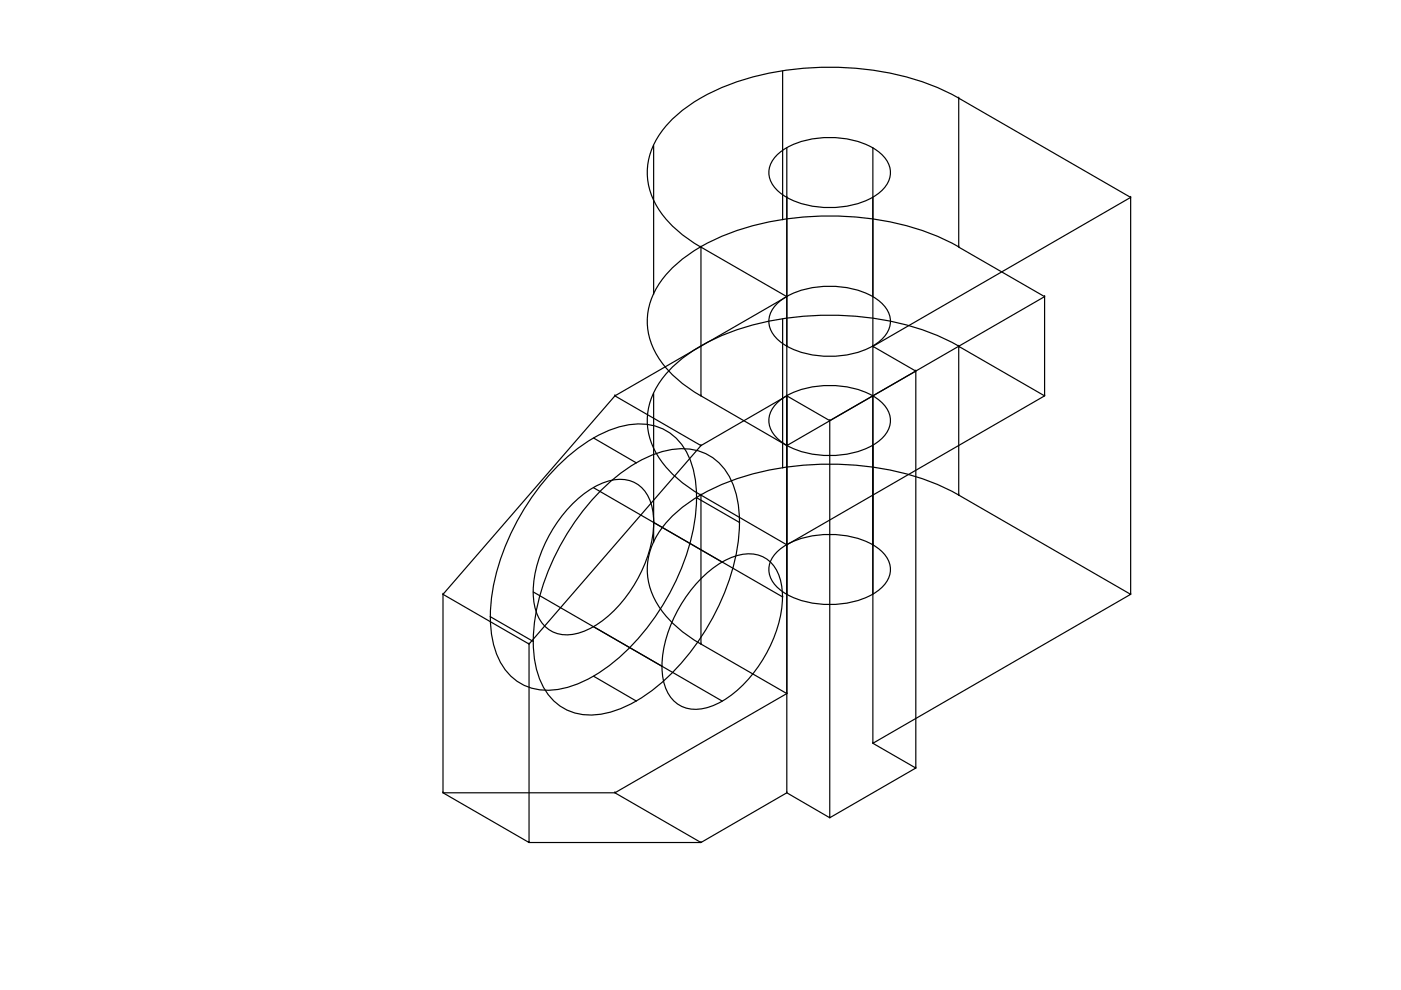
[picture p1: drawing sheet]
<svg xmlns="http://www.w3.org/2000/svg" width="297mm" height="210mm" viewBox="0 0 297 210" stroke-linecap="round" stroke-linejoin="round" font-family="sans-serif">
<!-- layer: 0 -->
<g fill="none" stroke="#000" stroke-width=".25">
<path d="M165.9 15.1v31.5M138.6 30.8v31.6M164.8 32.8a17.2 17.2 0 0 1 12.5-3.6 15.7 15.7 0 0 1 9.7 3.6 4.9 4.9 0 0 1 0 7.6 17.2 17.2 0 0 1-12.5 3.6 15.7 15.7 0 0 1-9.7-3.6 4.9 4.9 0 0 1 0-7.6zM166.8 31.4v42M185.1 31.4v42M203.2 20.8a56.6 56.6 0 0 0-29.8-6.5 52.8 52.8 0 0 0-26.8 7.7 20 20 0 0 0-9 11.5 14.5 14.5 0 0 0 4.2 13.6 28.8 28.8 0 0 0 6.8 5.3M203.3 20.8h.1M148.6 52.4h.1M148.6 52.4v31.5M148.6 52.4l18.2 10.5M166.8 41.9h.1M203.2 52.3a56.6 56.6 0 0 0-29.8-6.5 52.8 52.8 0 0 0-26.8 7.8 20 20 0 0 0-9 11.4 14.5 14.5 0 0 0 4.2 13.7 28.8 28.8 0 0 0 6.8 5.2"/>
<path d="M203.3 52.4h.1M239.7 41.9l-36.4-21.1v31.6l18.2 10.5v21l-18.2-10.5v31.6M239.7 41.9h.1M164.8 64.3a17.2 17.2 0 0 1 12.5-3.6 15.7 15.7 0 0 1 9.7 3.6 4.9 4.9 0 0 1 0 7.6 17.2 17.2 0 0 1-12.5 3.6 15.7 15.7 0 0 1-9.7-3.6 4.9 4.9 0 0 1 0-7.6zM165.9 67.6v31.6M166.8 62.9h.1M166.8 73.4h.1M185.1 73.4l54.6-31.5v84.1M185.1 73.4h.1M194.2 78.7l-9.1-5.3v84.2M194.2 78.7h.1M203.2 73.4a56.6 56.6 0 0 0-29.8-6.5 52.8 52.8 0 0 0-26.8 7.7 20 20 0 0 0-9 11.5 14.5 14.5 0 0 0 4.2 13.6 28.8 28.8 0 0 0 6.8 5.3"/>
<path d="M203.3 73.4h.1M221.5 62.9l-54.7 31.6v-31.6l-36.4 21-36.5 42.1M221.5 62.9h.1M117.7 99.4a31.9 31.9 0 0 1 13.6-8.9 11.9 11.9 0 0 1 12.8 3.2 17.5 17.5 0 0 1 3.6 11.8 46.7 46.7 0 0 1-9.5 26.3 38.1 38.1 0 0 1-16.1 13.4 13.2 13.2 0 0 1-12.4-.7 13.6 13.6 0 0 1-5.4-9.6 38.9 38.9 0 0 1 4.5-22.7 52.2 52.2 0 0 1 8.9-12.8zM125.8 92.9l9.1 5.3M130.4 83.9h.1M130.4 83.9l18.2 10.6M138.6 83.4v31.6M148.6 94.5l18.2-10.6v84.2M148.6 94.5h.1M148.6 83.9h.1M148.6 83.9l18.2 10.6"/>
<path d="M148.6 94.5l-36.4 42.1M164.8 85.4a17.2 17.2 0 0 1 12.5-3.6 15.7 15.7 0 0 1 9.7 3.6 4.9 4.9 0 0 1 0 7.6 17.2 17.2 0 0 1-12.5 3.5 15.7 15.7 0 0 1-9.7-3.5 4.9 4.9 0 0 1 0-7.6zM166.8 83.9l9.1 5.3v84.2M166.8 83.9h.1M166.8 94.5h.1M166.8 83.9v42.1M175.9 89.2l18.3-10.5v84.1M175.9 89.2h.1M185.1 83.9v42.1M221.5 83.9l-54.7 31.6v31.6M221.5 83.9h.1M120.8 107.4a16.5 16.5 0 0 1 10.3-5.8 6.6 6.6 0 0 1 6.8 4.9 19.7 19.7 0 0 1-1.5 13.8 26.7 26.7 0 0 1-12 13.3 8.2 8.2 0 0 1-8.1-.1 8.5 8.5 0 0 1-3.2-6.5 26.1 26.1 0 0 1 5.6-17z"/>
<path d="M125.8 103.4l40.1 23.2M126.8 104.6a31.9 31.9 0 0 1 13.6-8.9 11.9 11.9 0 0 1 12.8 3.2 17.5 17.5 0 0 1 3.6 11.8 46.7 46.7 0 0 1-9.5 26.3 38.1 38.1 0 0 1-16.1 13.4 13.2 13.2 0 0 1-12.3-.6 13.6 13.6 0 0 1-5.5-9.7 38.9 38.9 0 0 1 4.5-22.7 52.2 52.2 0 0 1 8.9-12.8zM138.6 110.8h.1M147.7 105.5h.1M147.7 105.5l9.1 5.3M148.6 105h.1M148.6 105l18.2 10.5M148.6 105v31.6M156.8 110.8h.1M164.8 116.9a17.2 17.2 0 0 1 12.5-3.5 15.7 15.7 0 0 1 9.7 3.5 4.9 4.9 0 0 1 0 7.6 17.2 17.2 0 0 1-12.5 3.6 15.7 15.7 0 0 1-9.7-3.6 4.9 4.9 0 0 1 0-7.6zM166.8 115.5h.1M185.1 115.5h.1"/>
<path d="M203.2 105a56.6 56.6 0 0 0-29.8-6.5 52.8 52.8 0 0 0-26.8 7.7 20 20 0 0 0-9 11.4 14.5 14.5 0 0 0 4.2 13.7 28.8 28.8 0 0 0 6.8 5.2M203.3 105l36.4 21-54.6 31.6 9.1 5.2-18.3 10.6-9.1-5.3-18.2 10.5-18.2-10.5 36.4-21M203.3 105h.1M93.9 126v42.1h36.5M93.9 126l18.3 10.6v42l-18.3-10.5M93.9 126h.1M104 130.8l9.1 5.2M112.2 136.6h.1M113.1 125.5l40 23.2M148.1 123.2a16.5 16.5 0 0 1 10.3-5.8 6.6 6.6 0 0 1 6.8 4.9 19.7 19.7 0 0 1-1.5 13.7 26.7 26.7 0 0 1-12 13.4 8.2 8.2 0 0 1-8.1-.1 8.5 8.5 0 0 1-3.2-6.5 26.1 26.1 0 0 1 5.6-17zM148.6 136.6h.1M148.6 136.6l18.2 10.5"/>
<path d="M165.9 126.6h.1M239.7 126h.1M125.8 143.4l9.1 5.3M166.8 147.1h.1M185.1 157.6h.1M93.9 168.1h.1M112.2 178.6h.1M112.2 178.6h36.4M130.4 168.1h.1M148.6 178.6h.1M166.8 168.1h.1M175.9 173.4h.1"/>
<path d="M194.2 162.8h.1"/>
</g>
</svg>
